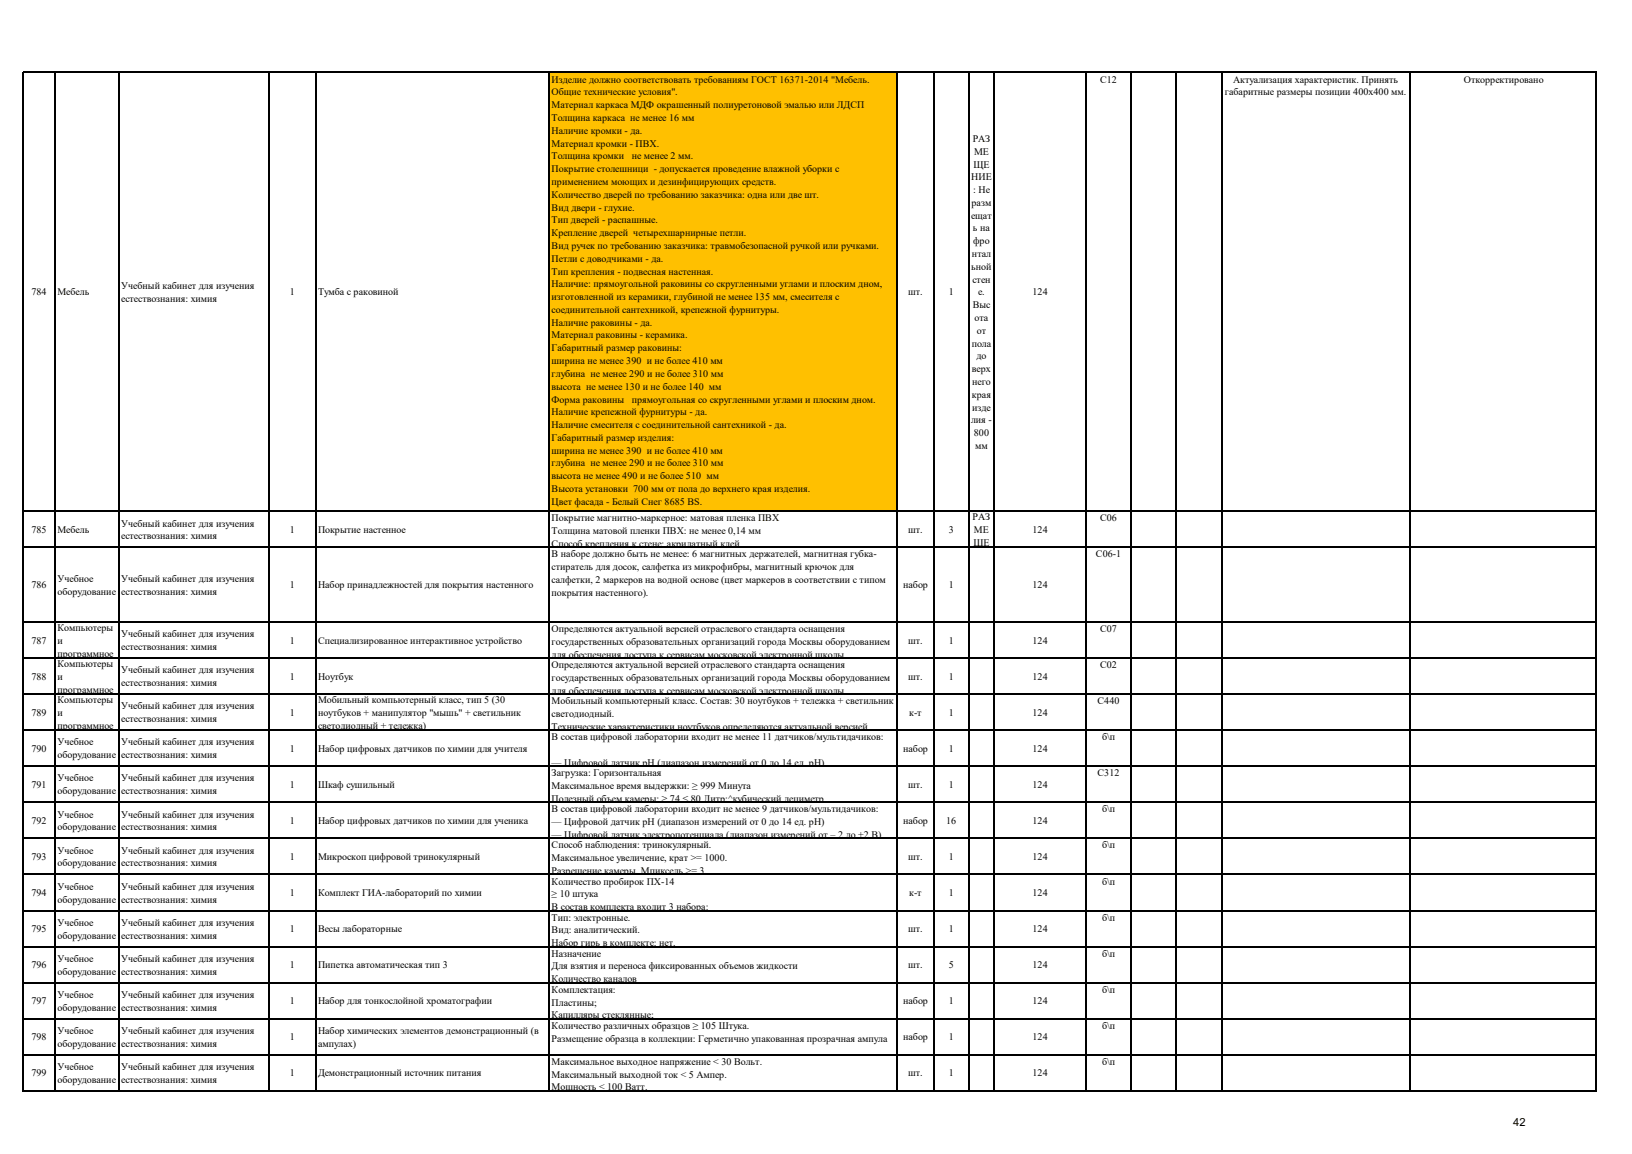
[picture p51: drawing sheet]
<svg xmlns="http://www.w3.org/2000/svg" width="297mm" height="210mm" viewBox="0 0 297 210" stroke-linecap="round" stroke-linejoin="round" font-family="sans-serif">
<defs><g id="words">
<text font-size="2" x="275.4" y="205">42</text>
<g font-size="1.8">
<text x="100.4" y="15">Изделие должно соответствовать требованиям ГОСТ 16371-2014 &quot;Мебель.</text>
<text x="100.4" y="17.4">Общие технические условия&quot;.</text>
<text x="200.2" y="15">С12</text>
<text x="222.9" y="17.4">габаритные размеры позиции 400х400 мм.</text>
<text x="224.4" y="15">Актуализация характеристик. Принять</text>
<text x="266.4" y="15.1">Откорректировано</text>
<text x="100.4" y="19.7">Материал каркаса МДФ окрашенный полиуретоновой эмалью или ЛДСП</text>
<text x="100.4" y="22">Толщина каркаса не менее 16 мм</text>
<text x="100.4" y="24.3">Наличие кромки - да.</text>
<text x="100.4" y="26.7">Материал кромки - ПВХ.</text>
<text x="100.4" y="29">Толщина кромки</text>
<text x="115" y="29">не менее 2 мм.</text>
<text x="177" y="25.8">РАЗ</text>
<text x="177.3" y="28.2">МЕ</text>
<text x="100.4" y="31.3">Покрытие столешници - допускается проведение влажной уборки с</text>
<text x="100.4" y="33.7">применением моющих и дезинфицирующих средств.</text>
<text x="100.4" y="36">Количество дверей по требованию заказчика: одна или две шт.</text>
<text x="176.8" y="32.8">НИЕ</text>
<text x="177.1" y="35.1">: Не</text>
<text x="177.1" y="30.5">ЩЕ</text>
<text x="100.4" y="38.3">Вид двери - глухие.</text>
<text x="100.4" y="40.6">Тип дверей - распашные.</text>
<text x="176.7" y="39.8">ещат</text>
<text x="176.8" y="37.5">разм</text>
<text x="100.4" y="43">Крепление дверей четырехшарнирные петли.</text>
<text x="100.4" y="45.3">Вид ручек по требованию заказчика: травмобезопасной ручкой или ручками.</text>
<text x="100.4" y="47.6">Петли с доводчиками - да.</text>
<text x="176.9" y="46.8">нтал</text>
<text x="177.1" y="42.1">ь на</text>
<text x="177.1" y="44.5">фро</text>
<text x="5.7" y="53.8">784</text>
<text x="10.5" y="53.8">Мебель</text>
<text x="22.1" y="52.6">Учебный кабинет для изучения</text>
<text x="52.8" y="53.8">1</text>
<text x="57.9" y="53.8">Тумба с раковиной</text>
<text x="100.4" y="50">Тип крепления - подвесная настенная.</text>
<text x="100.4" y="52.3">Наличие: прямоугольной раковины со скругленными углами и плоским дном,</text>
<text x="165.3" y="53.8">шт.</text>
<text x="172.7" y="53.8">1</text>
<text x="176.8" y="49.1">ьной</text>
<text x="177" y="51.4">стен</text>
<text x="178" y="53.8">е.</text>
<text x="187.9" y="53.8">124</text>
<text x="22.1" y="55">естествознания: химия</text>
<text x="100.4" y="54.6">изготовленной из керамики, глубиной не менее 135 мм, смесителя с</text>
<text x="100.4" y="56.9">соединительной сантехникой, крепежной фурнитуры.</text>
<text x="100.4" y="59.3">Наличие раковины - да.</text>
<text x="177" y="56.1">Выс</text>
<text x="177.4" y="58.4">ота</text>
<text x="100.4" y="61.6">Материал раковины - керамика.</text>
<text x="100.4" y="63.9">Габаритный размер раковины:</text>
<text x="176.9" y="63.1">пола</text>
<text x="177.7" y="65.4">до</text>
<text x="177.8" y="60.8">от</text>
<text x="100.4" y="66.3">ширина не менее 390 и не более 410 мм</text>
<text x="100.4" y="68.6">глубина не менее 290 и не более 310 мм</text>
<text x="100.4" y="70.9">высота не менее 130 и не более 140 мм</text>
<text x="176.9" y="67.8">верх</text>
<text x="176.9" y="70.1">него</text>
<text x="100.4" y="73.3">Форма раковины</text>
<text x="100.4" y="75.6">Наличие крепежной фурнитуры - да.</text>
<text x="100.4" y="77.9">Наличие смесителя с соединительной сантехникой - да.</text>
<text x="115" y="73.3">прямоугольная со скругленными углами и плоским дном.</text>
<text x="176.7" y="77.1">лия -</text>
<text x="176.9" y="72.4">края</text>
<text x="176.9" y="74.7">изде</text>
<text x="100.4" y="80.2">Габаритный размер изделия:</text>
<text x="100.4" y="82.6">ширина не менее 390 и не более 410 мм</text>
<text x="177.2" y="79.4">800</text>
<text x="177.5" y="81.7">мм</text>
<text x="100.4" y="84.9">глубина не менее 290 и не более 310 мм</text>
<text x="100.4" y="87.2">высота не менее 490 и не более 510 мм</text>
<text x="100.4" y="89.6">Высота установки 700 мм от пола до верхнего края изделия.</text>
<text x="22.1" y="95.8">Учебный кабинет для изучения</text>
<text x="100.4" y="91.9">Цвет фасада - Белый Снег 8685 BS.</text>
<text x="100.4" y="94.2">Цвет корпуса - текстура светлого дерева Береза 1715 BS/Береза песочная H1732</text>
<text x="100.4" y="94.9">Покрытие магнитно-маркерное: матовая пленка ПВХ</text>
<text x="177" y="94.7">РАЗ</text>
<text x="200.2" y="94.9">С06</text>
<text x="5.7" y="97">785</text>
<text x="10.5" y="97">Мебель</text>
<text x="22.1" y="98.1">естествознания: химия</text>
<text x="52.8" y="97">1</text>
<text x="57.9" y="97">Покрытие настенное</text>
<text x="100.4" y="97.2">Толщина матовой пленки ПВХ: не менее 0,14 мм</text>
<text x="100.4" y="99.5">Способ крепления к стене: акрилатный клей</text>
<text x="100.4" y="101.4">В наборе должно быть не менее: 6 магнитных держателей, магнитная губка-</text>
<text x="165.3" y="97">шт.</text>
<text x="172.7" y="97">3</text>
<text x="177.1" y="99.3">ЩЕ</text>
<text x="177.2" y="97">МЕ</text>
<text x="187.9" y="97">124</text>
<text x="199.5" y="101.4">С06-1</text>
<text x="5.7" y="107.1">786</text>
<text x="10.5" y="105.9">Учебное</text>
<text x="22.1" y="105.9">Учебный кабинет для изучения</text>
<text x="52.8" y="107.1">1</text>
<text x="57.9" y="107.1">Набор принадлежностей для покрытия настенного</text>
<text x="100.4" y="103.8">стиратель для досок, салфетка из микрофибры, магнитный крючок для</text>
<text x="100.4" y="106.1">салфетки, 2 маркеров на водной основе (цвет маркеров в соответствии с типом</text>
<text x="164.4" y="107.1">набор</text>
<text x="172.7" y="107.1">1</text>
<text x="187.9" y="107.1">124</text>
<text x="10.5" y="108.2">оборудование</text>
<text x="22.1" y="108.2">естествознания: химия</text>
<text x="100.4" y="108.4">покрытия настенного).</text>
<text x="5.7" y="117.2">787</text>
<text x="10.5" y="114.8">Компьютеры</text>
<text x="10.5" y="117.2">и</text>
<text x="10.5" y="119.5">программное</text>
<text x="22.1" y="116">Учебный кабинет для изучения</text>
<text x="22.1" y="118.3">естествознания: химия</text>
<text x="52.8" y="117.2">1</text>
<text x="57.9" y="117.2">Специализированное интерактивное устройство</text>
<text x="100.4" y="115">Определяются актуальной версией отраслевого стандарта оснащения</text>
<text x="100.4" y="117.4">государственных образовательных организаций города Москвы оборудованием</text>
<text x="100.4" y="119.7">для обеспечения доступа к сервисам московской электронной школы</text>
<text x="165.3" y="117.2">шт.</text>
<text x="172.7" y="117.2">1</text>
<text x="187.9" y="117.2">124</text>
<text x="200.2" y="115">С07</text>
<text x="5.7" y="123.7">788</text>
<text x="10.5" y="121.4">Компьютеры</text>
<text x="10.5" y="123.7">и</text>
<text x="22.1" y="122.5">Учебный кабинет для изучения</text>
<text x="22.1" y="124.9">естествознания: химия</text>
<text x="52.8" y="123.7">1</text>
<text x="57.9" y="123.7">Ноутбук</text>
<text x="100.4" y="121.6">Определяются актуальной версией отраслевого стандарта оснащения</text>
<text x="100.4" y="123.9">государственных образовательных организаций города Москвы оборудованием</text>
<text x="165.3" y="123.7">шт.</text>
<text x="172.7" y="123.7">1</text>
<text x="187.9" y="123.7">124</text>
<text x="200.2" y="121.6">С02</text>
<text x="5.7" y="130.3">789</text>
<text x="10.5" y="126.1">программное</text>
<text x="10.5" y="128">Компьютеры</text>
<text x="10.5" y="130.3">и</text>
<text x="22.1" y="129.1">Учебный кабинет для изучения</text>
<text x="22.1" y="131.4">естествознания: химия</text>
<text x="52.8" y="130.3">1</text>
<text x="57.9" y="128">Мобильный компьютерный класс, тип 5 (30</text>
<text x="57.9" y="130.3">ноутбуков + манипулятор &quot;мышь&quot; + светильник</text>
<text x="100.4" y="126.3">для обеспечения доступа к сервисам московской электронной школы</text>
<text x="100.4" y="128.2">Мобильный компьютерный класс. Состав: 30 ноутбуков + тележка + светильник</text>
<text x="100.4" y="130.5">светодиодный.</text>
<text x="165.5" y="130.3">к-т</text>
<text x="172.7" y="130.3">1</text>
<text x="187.9" y="130.3">124</text>
<text x="199.8" y="128.2">С440</text>
<text x="5.7" y="136.8">790</text>
<text x="10.5" y="132.6">программное</text>
<text x="10.5" y="135.7">Учебное</text>
<text x="10.5" y="138">оборудование</text>
<text x="22.1" y="135.7">Учебный кабинет для изучения</text>
<text x="22.1" y="138">естествознания: химия</text>
<text x="52.8" y="136.8">1</text>
<text x="57.9" y="132.6">светодиодный + тележка)</text>
<text x="57.9" y="136.8">Набор цифровых датчиков по химии для учителя</text>
<text x="100.4" y="132.8">Технические характеристики ноутбуков определяются актуальной версией</text>
<text x="100.4" y="134.7">В состав цифровой лаборатории входит не менее 11 датчиков/мультидачиков:</text>
<text x="164.4" y="136.8">набор</text>
<text x="172.7" y="136.8">1</text>
<text x="187.9" y="136.8">124</text>
<text x="200.6" y="134.7">б\п</text>
<text x="5.7" y="143.4">791</text>
<text x="10.5" y="142.2">Учебное</text>
<text x="22.1" y="142.2">Учебный кабинет для изучения</text>
<text x="52.8" y="143.4">1</text>
<text x="57.9" y="143.4">Шкаф сушильный</text>
<text x="100.4" y="139.4">— Цифровой датчик рН (диапазон измерений от 0 до 14 ед. pH)</text>
<text x="100.4" y="141.3">Загрузка: Горизонтальная</text>
<text x="100.4" y="143.6">Максимальное время выдержки: ≥ 999 Минута</text>
<text x="165.3" y="143.4">шт.</text>
<text x="172.7" y="143.4">1</text>
<text x="187.9" y="143.4">124</text>
<text x="199.8" y="141.3">С312</text>
<text x="5.7" y="150">792</text>
<text x="10.5" y="144.6">оборудование</text>
<text x="10.5" y="148.8">Учебное</text>
<text x="22.1" y="144.6">естествознания: химия</text>
<text x="22.1" y="148.8">Учебный кабинет для изучения</text>
<text x="52.8" y="150">1</text>
<text x="57.9" y="150">Набор цифровых датчиков по химии для ученика</text>
<text x="100.4" y="145.9">Полезный объем камеры: ≥ 74 ≤ 80 Литр;^кубический дециметр</text>
<text x="100.4" y="147.9">В состав цифровой лаборатории входит не менее 9 датчиков/мультидачиков:</text>
<text x="164.4" y="150">набор</text>
<text x="172.2" y="150">16</text>
<text x="187.9" y="150">124</text>
<text x="200.6" y="147.9">б\п</text>
<text x="10.5" y="151.1">оборудование</text>
<text x="10.5" y="155.3">Учебное</text>
<text x="22.1" y="151.1">естествознания: химия</text>
<text x="22.1" y="155.3">Учебный кабинет для изучения</text>
<text x="100.4" y="150.2">— Цифровой датчик рН (диапазон измерений от 0 до 14 ед. pH)</text>
<text x="100.4" y="152.5">— Цифровой датчик электропотенциала (диапазон измерений от – 2 до +2 В)</text>
<text x="100.4" y="154.4">Способ наблюдения: тринокулярный.</text>
<text x="200.6" y="154.4">б\п</text>
<text x="5.7" y="156.5">793</text>
<text x="10.5" y="157.7">оборудование</text>
<text x="10.5" y="161.9">Учебное</text>
<text x="22.1" y="157.7">естествознания: химия</text>
<text x="22.1" y="161.9">Учебный кабинет для изучения</text>
<text x="52.8" y="156.5">1</text>
<text x="57.9" y="156.5">Микроскоп цифровой тринокулярный</text>
<text x="100.4" y="156.8">Максимальное увеличение, крат &gt;= 1000.</text>
<text x="100.4" y="159.1">Разрешение камеры, Мпиксель &gt;= 3.</text>
<text x="100.4" y="161">Количество пробирок ПХ-14</text>
<text x="165.3" y="156.5">шт.</text>
<text x="172.7" y="156.5">1</text>
<text x="187.9" y="156.5">124</text>
<text x="200.6" y="161">б\п</text>
<text x="5.7" y="163.1">794</text>
<text x="10.5" y="164.2">оборудование</text>
<text x="22.1" y="164.2">естествознания: химия</text>
<text x="52.8" y="163.1">1</text>
<text x="57.9" y="163.1">Комплект ГИА-лабораторий по химии</text>
<text x="100.4" y="163.3">≥ 10 штука</text>
<text x="100.4" y="165.6">В состав комплекта входит 3 набора:</text>
<text x="100.4" y="167.5">Тип: электронные.</text>
<text x="165.5" y="163.1">к-т</text>
<text x="172.7" y="163.1">1</text>
<text x="187.9" y="163.1">124</text>
<text x="200.6" y="167.5">б\п</text>
<text x="5.7" y="169.7">795</text>
<text x="10.5" y="168.5">Учебное</text>
<text x="10.5" y="170.8">оборудование</text>
<text x="22.1" y="168.5">Учебный кабинет для изучения</text>
<text x="22.1" y="170.8">естествознания: химия</text>
<text x="52.8" y="169.7">1</text>
<text x="57.9" y="169.7">Весы лабораторные</text>
<text x="100.4" y="169.9">Вид: аналитический.</text>
<text x="100.4" y="172.2">Набор гирь в комплекте: нет.</text>
<text x="165.3" y="169.7">шт.</text>
<text x="172.7" y="169.7">1</text>
<text x="187.9" y="169.7">124</text>
<text x="5.7" y="176.2">796</text>
<text x="10.5" y="175">Учебное</text>
<text x="10.5" y="177.4">оборудование</text>
<text x="22.1" y="175">Учебный кабинет для изучения</text>
<text x="22.1" y="177.4">естествознания: химия</text>
<text x="52.8" y="176.2">1</text>
<text x="57.9" y="176.2">Пипетка автоматическая тип 3</text>
<text x="100.4" y="174.1">Назначение</text>
<text x="100.4" y="176.4">Для взятия и переноса фиксированных объемов жидкости</text>
<text x="100.4" y="178.8">Количество каналов</text>
<text x="165.3" y="176.2">шт.</text>
<text x="172.7" y="176.2">5</text>
<text x="187.9" y="176.2">124</text>
<text x="200.6" y="174.1">б\п</text>
<text x="5.7" y="182.8">797</text>
<text x="10.5" y="181.6">Учебное</text>
<text x="10.5" y="183.9">оборудование</text>
<text x="22.1" y="181.6">Учебный кабинет для изучения</text>
<text x="22.1" y="183.9">естествознания: химия</text>
<text x="52.8" y="182.8">1</text>
<text x="57.9" y="182.8">Набор для тонкослойной хроматографии</text>
<text x="100.4" y="180.7">Комплектация:</text>
<text x="100.4" y="183">Пластины;</text>
<text x="100.4" y="185.3">Капилляры стеклянные;</text>
<text x="164.4" y="182.8">набор</text>
<text x="172.7" y="182.8">1</text>
<text x="187.9" y="182.8">124</text>
<text x="200.6" y="180.7">б\п</text>
<text x="5.7" y="189.3">798</text>
<text x="10.5" y="188.2">Учебное</text>
<text x="10.5" y="190.5">оборудование</text>
<text x="22.1" y="188.2">Учебный кабинет для изучения</text>
<text x="22.1" y="190.5">естествознания: химия</text>
<text x="52.8" y="189.3">1</text>
<text x="57.9" y="188.2">Набор химических элементов демонстрационный (в</text>
<text x="57.9" y="190.5">ампулах)</text>
<text x="100.4" y="187.2">Количество различных образцов ≥ 105 Штука.</text>
<text x="100.4" y="189.6">Размещение образца в коллекции: Герметично упакованная прозрачная ампула</text>
<text x="164.4" y="189.3">набор</text>
<text x="172.7" y="189.3">1</text>
<text x="187.9" y="189.3">124</text>
<text x="200.6" y="187.2">б\п</text>
<text x="5.7" y="195.9">799</text>
<text x="10.5" y="194.7">Учебное</text>
<text x="10.5" y="197.1">оборудование</text>
<text x="22.1" y="194.7">Учебный кабинет для изучения</text>
<text x="22.1" y="197.1">естествознания: химия</text>
<text x="52.8" y="195.9">1</text>
<text x="57.9" y="195.9">Демонстрационный источник питания</text>
<text x="100.4" y="193.8">Максимальное выходное напряжение &lt; 30 Вольт.</text>
<text x="100.4" y="196.1">Максимальный выходной ток &lt; 5 Ампер.</text>
<text x="165.3" y="195.9">шт.</text>
<text x="172.7" y="195.9">1</text>
<text x="187.9" y="195.9">124</text>
<text x="200.6" y="193.8">б\п</text>
<text x="100.4" y="198.5">Мощность &lt; 100 Ватт.</text>
</g>
</g></defs>
<path d="M100 13.3h63.3v79.8h-63.3z" fill-rule="evenodd" fill="#ffc000"/>
<g fill="none" stroke="#000" stroke-width=".21">
<path d="M4.2 13.1v185.5M4.3 13.2h286.3M10.1 13.3v185.3M21.7 13.3v185.3M48.9 13.3v185.3M57.5 13.3v185.3M100 13.3v185.3M163.3 13.3v185.3M169.9 13.3v185.3M176.3 13.3v185.3M180.9 13.3v185.3M197.7 13.3v185.3"/>
<path d="M205.8 13.3v185.3M214 13.3v185.3M222.3 13.3v185.3M256.6 13.3v185.3M290.5 13.3v185.3M4.3 93h286.3M4.3 99.6h286.3M4.3 113.2h286.3M4.3 119.8h286.3M4.3 126.3h286.3M4.3 132.9h286.3M4.3 139.4h286.3"/>
<path d="M4.3 146h286.3M4.3 152.6h286.3M4.3 159.1h286.3M4.3 165.7h286.3M4.3 172.3h286.3M4.3 178.8h286.3M4.3 185.4h286.3M4.3 192h286.3M4.3 198.5h286.3"/>
</g>
<use href="#words"/>
</svg>
